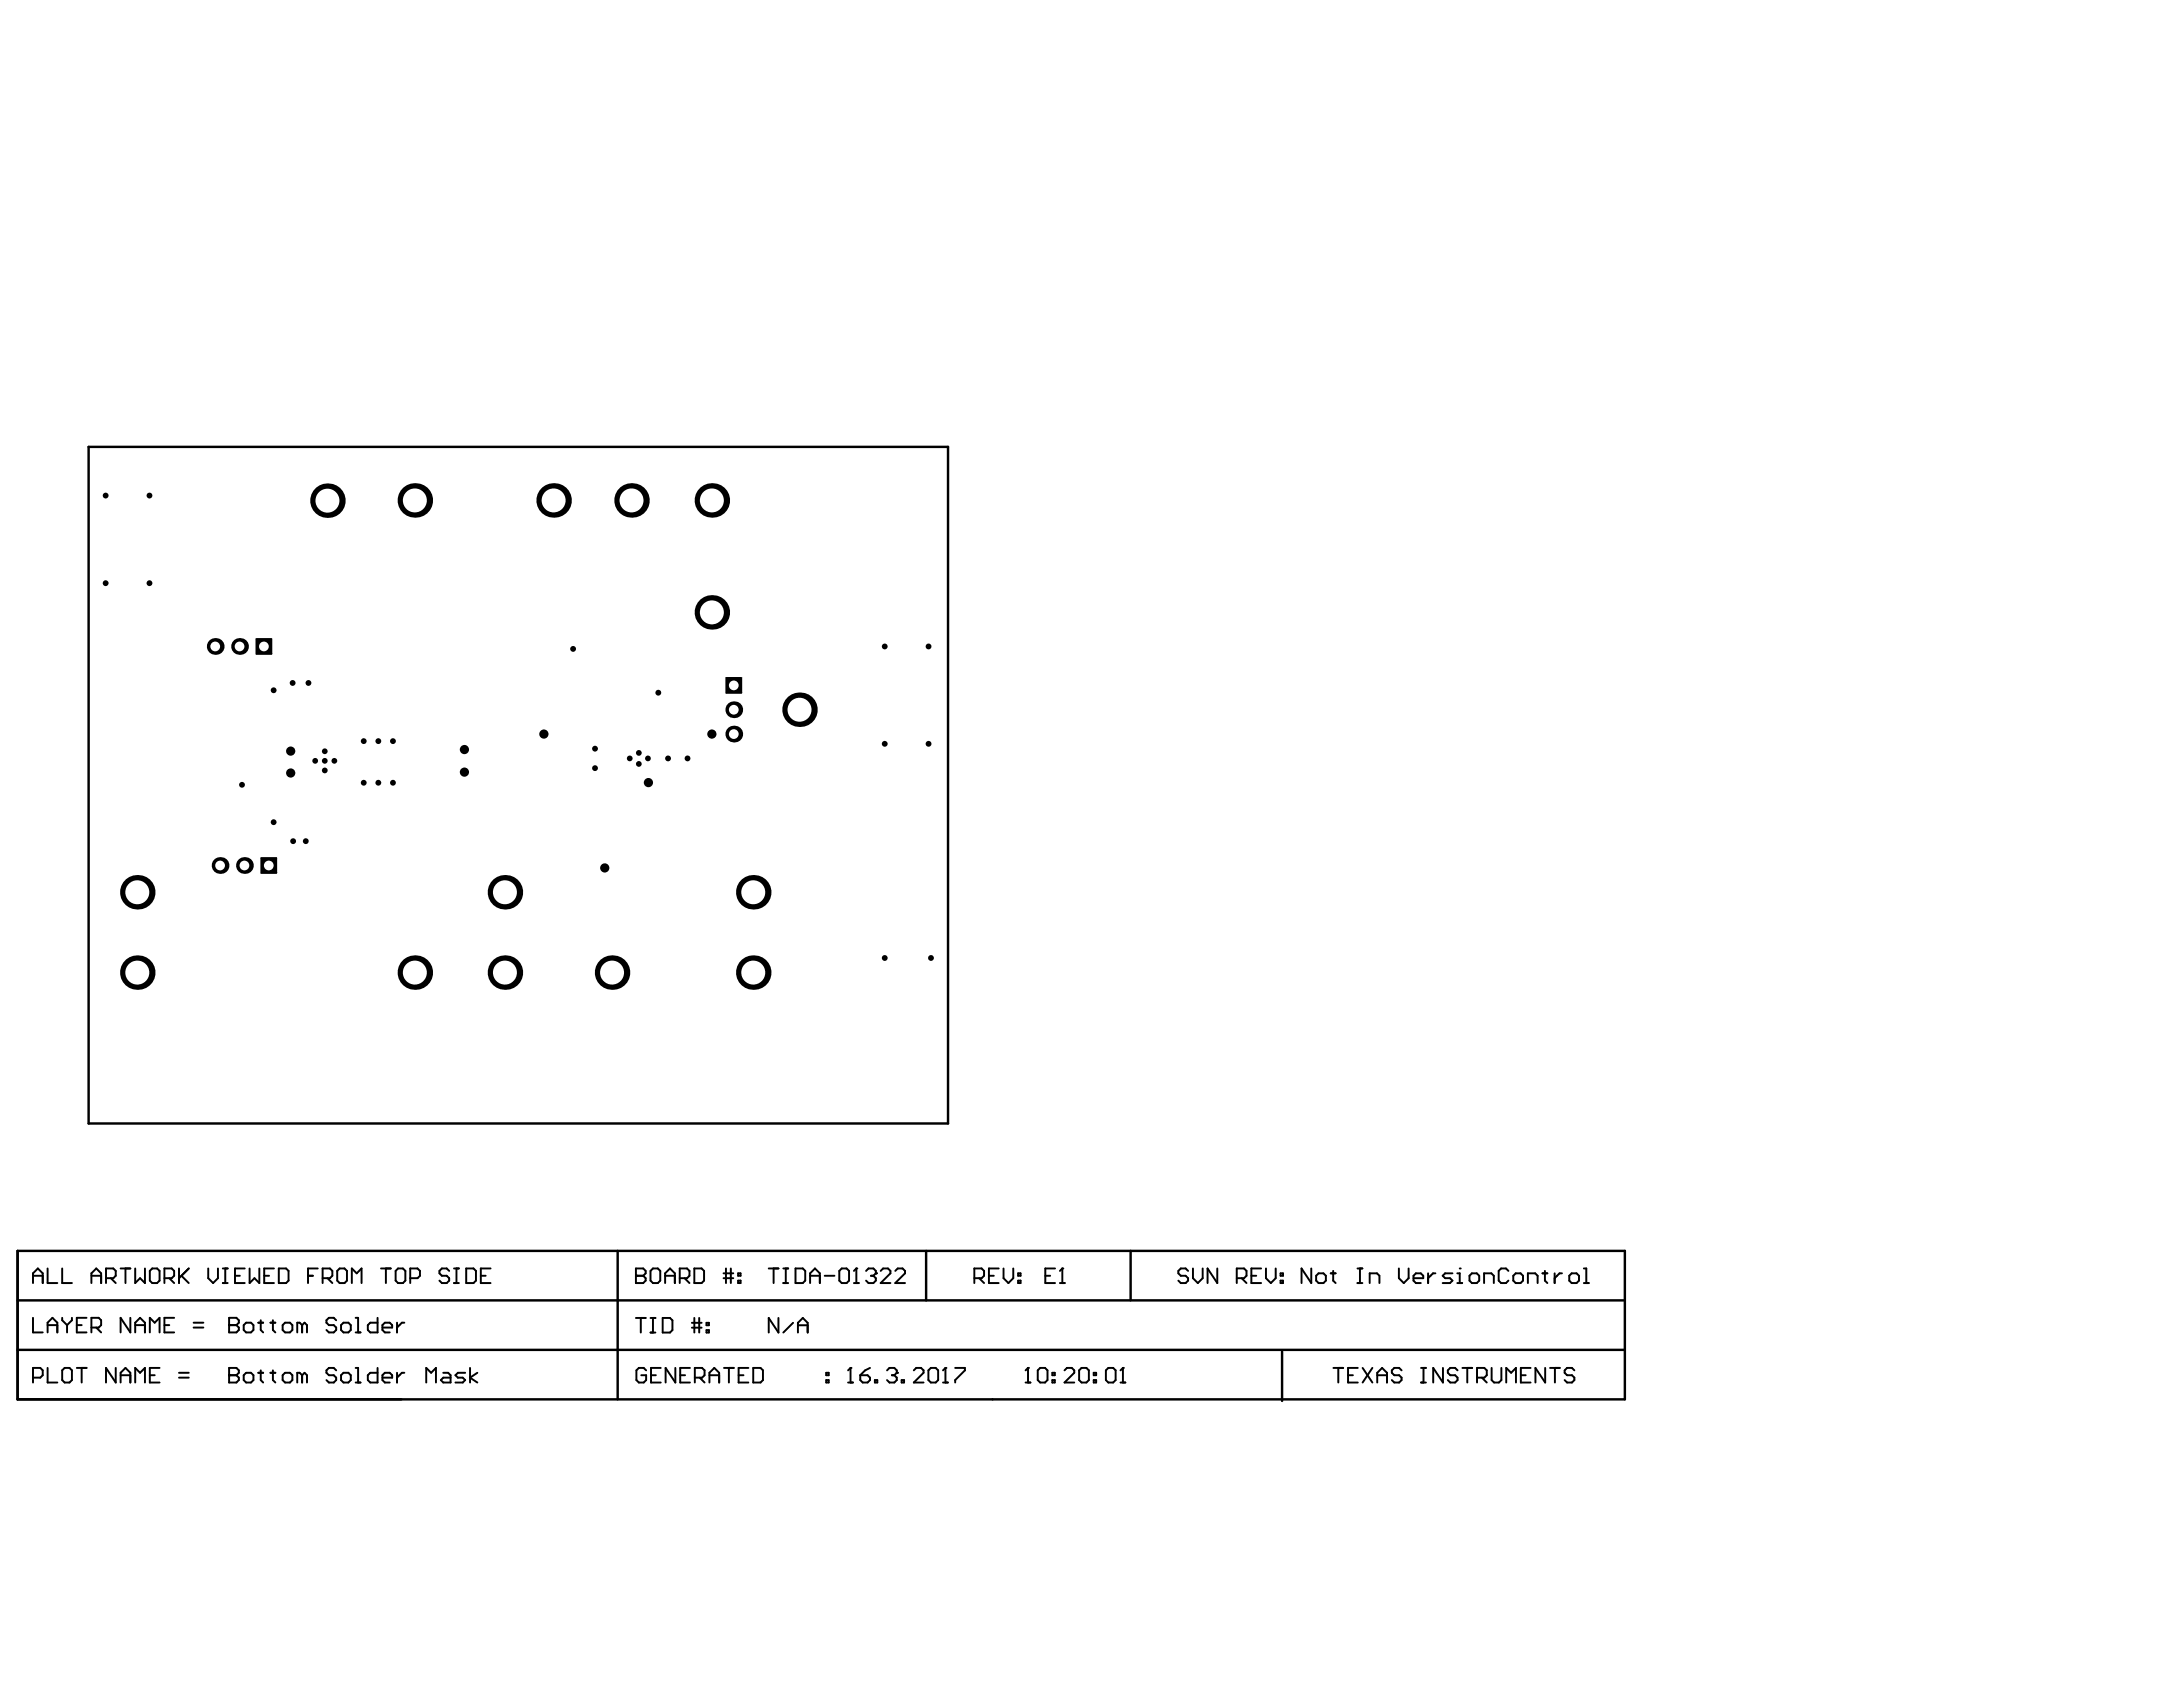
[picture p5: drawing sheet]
<svg xmlns="http://www.w3.org/2000/svg" width="279mm" height="216mm" viewBox="0 0 279 216" stroke-linecap="round" stroke-linejoin="round" font-family="sans-serif">
<path d="M11.3 57.2h110v86.6h-110zM2.2 160.1v19h205.8v-19h-205.7v19M2.2 172.8h205.7M2.2 166.4h205.8M79.1 160.1v19M118.5 160.1v6.3M144.7 160.1v6.3M164.1 173v6.3" fill="none" stroke="#000" stroke-width=".31"/>
<g fill="none" stroke="#000" stroke-width=".25">
<path d="M4.2 163.3h1.3M4.2 164.2v-1.2l.6-.7 .7 .7v1.2M4.2 168.7v1.8h1.3M4.2 176.3h1l.3-.3v-.6l-.3-.3h-1v1.8M6.1 162.3v1.9h1.2M6.1 170.5v-1.2l.6-.6 .6 .6v1.2M6.1 175.1v1.8h1.2M6.1 169.6h1.2M8 162.3v1.9h1.2M8 175.4l.3-.3h.6l.3 .3v1.2l-.3 .3h-.6l-.3-.3zM8 168.7v.3l.6 .6M8.6 169.6v.9"/>
<path d="M9.2 168.7v.3l-.6 .6M9.8 175.1h1.3M9.8 169.6h.7M10.5 175.1v1.8M11.1 168.7h-1.3v1.8h1.3M11.7 163.3h1.2M11.7 169.9h.9l.3-.3v-.6l-.3-.3h-.9v1.8M11.7 164.2v-1.2l.6-.7 .6 .7v1.2M12.3 169.9l.6 .6M13.6 163.6h.9l.3-.3v-.7l-.3-.3h-.9v1.9M14.2 163.6l.6 .6M14.8 175.1v1.8l-1.2-1.8v1.8"/>
<path d="M15.4 162.3h1.3M15.4 176.9v-1.2l.7-.6 .6 .6v1.2M15.4 176h1.3M16.1 162.3v1.9M16.7 168.7v1.8l-1.3-1.8v1.8M17.3 162.3v1.9l.6-.6 .7 .6v-1.9M17.3 170.5v-1.2l.6-.6 .7 .6v1.2M17.3 176.9v-1.8l.6 .6 .7-.6v1.8M17.3 169.6h1.3M19.2 162.6l.3-.3h.6l.3 .3v1.3l-.3 .3h-.6l-.3-.3zM19.2 176h.6M19.2 170.5v-1.8l.6 .6 .6-.6v1.8"/>
<path d="M20.4 175.1h-1.2v1.8h1.2M21 163.6h1l.3-.3v-.7l-.3-.3h-1v1.9M21 169.6h.7M21.7 163.6l.6 .6M22.3 168.7h-1.3v1.8h1.3M22.9 176.3h1.3M22.9 175.7h1.3M22.9 162.3v1.9M23.2 163.3l1 .9M24.2 162.3l-1.3 1.3M24.8 169.9h1.2M24.8 169.3h1.2"/>
<path d="M26.7 162.3v1.3l.6 .6 .6-.6v-1.3M28.5 164.2h.6M28.5 162.3h.6M28.8 162.3v1.9M29.3 176h.1M29.3 169.6h.1M29.3 175.1h1l.3 .3v.3l-.3 .3 .3 .3v.3l-.3 .3h-1zM29.3 176h1M29.3 168.7h1l.3 .3v.3l-.3 .3 .3 .3v.3l-.3 .3h-1zM29.3 169.6h1M30.1 163.3h.6M31.2 176l.3-.3h.6l.3 .3v.6l-.3 .3h-.6l-.3-.3z"/>
<path d="M31.2 169.6l.3-.3h.6l.3 .3v.6l-.3 .3h-.6l-.3-.3zM31.3 162.3h-1.2v1.9h1.2M31.9 162.3v1.9l.7-.6 .6 .6v-1.9M33.1 175.7h.6M33.1 169.3h.6M33.4 169v1.2l.3 .3M33.4 175.4v1.2l.3 .3M33.8 163.3h.6M34.6 175.7h.6M34.6 169.3h.6M34.9 169v1.2l.3 .3M34.9 175.4v1.2l.3 .3"/>
<path d="M35.1 162.3h-1.3v1.9h1.3M35.7 162.3h.9l.3 .3v1.3l-.3 .3h-.9zM36.2 176l.3-.3h.6l.3 .3v.6l-.3 .3h-.6l-.3-.3zM36.2 169.6l.3-.3h.6l.3 .3v.6l-.3 .3h-.6l-.3-.3zM38.7 176l-.3-.3h-.4v1.2M38.7 169.6l-.3-.3h-.4v1.2M38.7 169.6v.9M38.7 176v.9M38.7 176l.3-.3 .3 .3v.9M38.7 169.6l.3-.3 .3 .3v.9M39.4 163.3h.6M40.7 162.3h-1.3v1.9"/>
<path d="M41.3 163.6h.9l.3-.3v-.7l-.3-.3h-.9v1.9M41.9 163.6l.6 .6M43 175.4l-.3-.3h-.6l-.3 .3v.3l.3 .3h.6l.3 .3v.3l-.3 .3h-.6l-.3-.3M43 169l-.3-.3h-.6l-.3 .3v.3l.3 .3h.6l.3 .3v.3l-.3 .3h-.6l-.3-.3M43.2 162.6l.3-.3h.6l.3 .3v1.3l-.3 .3h-.6l-.3-.3zM43.7 176l.3-.3h.6l.3 .3v.6l-.3 .3h-.6l-.3-.3zM43.7 169.6l.3-.3h.6l.3 .3v.6l-.3 .3h-.6l-.3-.3zM45 164.2v-1.9l.7 .7 .6-.7v1.9M45.5 175.1h.3v1.8M45.5 176.9h.6M45.5 170.5h.6M45.5 168.7h.3v1.8"/>
<path d="M48.3 175.1v1.8h-.9l-.3-.3v-.6l.3-.3h.9M48.3 168.7v1.8h-.9l-.3-.3v-.6l.3-.3h.9M48.8 162.3h1.2M48.9 176.3h1.3v-.3l-.3-.3h-.6l-.4 .3v.6l.4 .3h.6M48.9 169.9h1.3v-.3l-.3-.3h-.6l-.4 .3v.6l.4 .3h.6M49.4 162.3v1.9M50.6 162.6l.3-.3h.7l.3 .3v1.3l-.3 .3h-.7l-.3-.3zM50.8 169.3v1.2M50.8 175.7v1.2M51.7 175.7h-.3l-.6 .6M51.7 169.3h-.3l-.6 .6M52.5 163.6h.9l.4-.3v-.7l-.4-.3h-.9v1.9"/>
<path d="M54.6 176.9v-1.8l.6 .6 .6-.6v1.8M56.7 175.7h.7l.3 .3v.9h-1l-.3-.3 .3-.3h1M57.5 162.6l-.3-.3h-.6l-.4 .3v.4l.4 .3h.6l.3 .3v.3l-.3 .3h-.6l-.4-.3M58.1 164.2h.6M58.1 162.3h.6M58.4 162.3v1.9M59.5 175.7h-.9l-.3 .3 .3 .3h.6l.3 .3-.3 .3h-.9M59.7 162.3h.9l.3 .3v1.3l-.3 .3h-.9zM60.2 175.1v1.8M61.1 175.7l-.9 .6 .9 .6M61.5 163.3h.7M62.8 162.3h-1.3v1.9h1.3"/>
<path d="M81.4 163.3h.1M81.4 162.3h.9l.3 .3v.4l-.3 .3 .3 .3v.3l-.3 .3h-.9zM81.4 163.3h.9M81.4 168.7h1.2M82 168.7v1.8M82.7 175.4l-.3-.3h-.6l-.3 .3v1.2l.3 .3h.6l.3-.3v-.6h-.6M83.3 162.6l.3-.3h.6l.3 .3v1.3l-.3 .3h-.6l-.3-.3zM83.3 168.7h.6M83.3 170.5h.6M83.3 176h.6M83.6 168.7v1.8M84.6 175.1h-1.3v1.8h1.3"/>
<path d="M84.8 168.7h1l.3 .3v1.2l-.3 .3h-1zM85.1 163.3h1.3M85.1 164.2v-1.2l.7-.7 .6 .7v1.2M86.4 175.1v1.8l-1.2-1.8v1.8M87 163.6h.9l.3-.3v-.7l-.3-.3h-.9v1.9M87.1 176h.6M87.6 163.6l.6 .6M88.3 175.1h-1.2v1.8h1.2M88.6 169.9h1.2M88.6 169.3h1.2M88.9 162.3h.9l.3 .3v1.3l-.3 .3h-.9zM88.9 168.7v1.8"/>
<path d="M88.9 176.3h1l.3-.3v-.6l-.3-.3h-1v1.8M89.5 168.7v1.8M89.6 176.3l.6 .6M90.4 170.2h.3v.3h-.3zM90.4 169.3h.3v.3h-.3zM90.8 176h1.2M90.8 176.9v-1.2l.6-.6 .6 .6v1.2M92.6 163h1.3M92.6 163.6h1.3M92.7 175.1h1.2M92.9 162.3v1.9M93.3 175.1v1.8"/>
<path d="M93.5 162.3v1.9M94.5 163.9h.3v.3h-.3zM94.5 163h.3v.3h-.3zM94.5 176h.7M95.8 175.1h-1.3v1.8h1.3M96.4 175.1h.9l.4 .3v1.2l-.4 .3h-.9zM98.4 162.3h1.2M99 162.3v1.9M99.6 168.7v1.8l-1.2-1.8v1.8M100.3 164.2h.6M100.3 162.3h.6M100.6 162.3v1.9"/>
<path d="M101.5 169.3l-1.2 1.2M101.8 162.3h.9l.4 .3v1.3l-.4 .3h-.9zM102.1 169.6h1.3M102.1 170.5v-1.2l.6-.6 .7 .6v1.2M103.7 163.3h1.2M103.7 164.2v-1.2l.6-.7 .6 .7v1.2M105.6 163.3h1.2M105.8 176.6h.3v.3h-.3zM105.8 175.7h.3v.3h-.3zM107.4 162.6l.3-.3h.7l.3 .3v1.3l-.3 .3h-.7l-.3-.3zM108.5 176.9h.7M108.9 175.1h.1"/>
<path d="M108.9 175.1v1.8M108.9 175.1l-.4 .3M109.3 164.2h.6M109.6 162.3h.1M109.6 162.3v1.9M109.6 162.3l-.3 .3M110.1 176h.9l.4 .3v.3l-.4 .3h-.6l-.3-.3zM110.8 162.6l.4-.3h.6l.3 .3v.4M111.4 175.1l-.7 .3-.6 .6M111.5 163.3h.3M111.8 163.3l.3 .3v.3l-.3 .3h-.6l-.4-.3M112 176.6h.3v.3h-.3z"/>
<path d="M112.1 163h.1M112.1 163l-.3 .3M112.7 162.6l.3-.3h.7l.3 .3v.4l-1.3 1.2h1.3M113.5 175.4l.3-.3h.7l.3 .3v.3M114.2 176h.3M114.5 176l.3 .3v.3l-.3 .3h-.7l-.3-.3M114.6 162.6l.3-.3h.6l.3 .3v.4l-1.2 1.2h1.2M114.8 175.7h.1M114.8 175.7l-.3 .3M115.4 176.6h.3v.3h-.3zM117 175.4l.3-.3h.6l.3 .3v.3l-1.2 1.2h1.2M118.8 175.4l.3-.3h.7l.3 .3v1.2l-.3 .3h-.7l-.3-.3z"/>
<path d="M120.7 176.9h.6M121 175.1h.1M121 175.1v1.8M121 175.1l-.3 .3M122.3 175.1h1.2v.3l-1.2 1.2v.3M124.7 163.6h.9l.3-.3v-.7l-.3-.3h-.9v1.9M125.3 163.6l.6 .6M126.6 163.3h.6M127.8 162.3h-1.2v1.9h1.2M128.4 162.3v1.3l.7 .6 .6-.6v-1.3M130.3 163.9h.3v.3h-.3zM130.3 163h.3v.3h-.3z"/>
<path d="M131.3 176.9h.6M131.6 175.1h.1M131.6 175.1v1.8M131.6 175.1l-.3 .3M132.8 175.4l.3-.3h.7l.3 .3v1.2l-.3 .3h-.7l-.3-.3zM133.8 163.3h.6M134.7 176.6h.3v.3h-.3zM134.7 175.7h.3v.3h-.3zM135 162.3h-1.2v1.9h1.2M135.7 164.2h.6M136 162.3h.1M136 162.3v1.9"/>
<path d="M136 162.3l-.3 .3M136.2 175.4l.4-.3h.6l.3 .3v.3l-1.3 1.2h1.3M138.1 175.4l.3-.3h.7l.3 .3v1.2l-.3 .3h-.7l-.3-.3zM140 176.6h.3v.3h-.3zM140 175.7h.3v.3h-.3zM141.5 175.4l.4-.3h.6l.3 .3v1.2l-.3 .3h-.6l-.4-.3zM143.4 176.9h.6M143.7 175.1h.1M143.7 175.1v1.8M143.7 175.1l-.3 .3M152.1 162.6l-.3-.3h-.7l-.3 .3v.4l.3 .3h.7l.3 .3v.3l-.3 .3h-.7l-.3-.3M152.7 162.3v1.3l.6 .6 .6-.6v-1.3"/>
<path d="M155.8 162.3v1.9l-1.2-1.9v1.9M158.3 163.6h.9l.3-.3v-.7l-.3-.3h-.9v1.9M158.9 163.6l.6 .6M160.2 163.3h.6M161.4 162.3h-1.2v1.9h1.2M162 162.3v1.3l.7 .6 .6-.6v-1.3M163.9 163.9h.3v.3h-.3zM163.9 163h.3v.3h-.3zM167.8 162.3v1.9l-1.2-1.9v1.9M168.5 163.3l.3-.3h.6l.3 .3v.6l-.3 .3h-.6l-.3-.3zM170.3 163h.6M170.6 162.6v1.3l.3 .3"/>
<path d="M170.7 175.1h1.2M171.3 175.1v1.8M172.5 176h.7M173.7 164.2h.7M173.7 162.3h.7M173.8 175.1h-1.3v1.8h1.3M174.1 162.3v1.9M174.4 175.1l1.2 1.8M175.3 164.2v-1.2h.9l.4 .3v.9M175.6 175.1l-1.2 1.8M176.3 176h1.2M176.3 176.9v-1.2l.6-.6 .6 .6v1.2"/>
<path d="M179 162.3v1.3l.7 .6 .6-.6v-1.3M179.4 175.4l-.3-.3h-.6l-.4 .3v.3l.4 .3h.6l.3 .3v.3l-.3 .3h-.6l-.4-.3M180.9 163.6h1.3v-.3l-.4-.3h-.6l-.3 .3v.6l.3 .3h.6M181.9 175.1h.6M181.9 176.9h.6M182.2 175.1v1.8M182.8 163v1.2M183.7 163h-.3l-.6 .6M184.7 175.1v1.8l-1.3-1.8v1.8M185.9 163h-.9l-.4 .3 .4 .3h.6l.3 .3-.3 .3h-1M186.5 164.2h.6M186.5 163h.3v1.2"/>
<path d="M186.6 175.4l-.4-.3h-.6l-.3 .3v.3l.3 .3h.6l.4 .3v.3l-.4 .3h-.6l-.3-.3M186.8 162.3h.1M187.2 175.1h1.2M187.8 175.1v1.8M188.4 163h.6l.3 .3v.6l-.3 .3h-.6l-.3-.3v-.6zM189 176.3h1l.3-.3v-.6l-.3-.3h-1v1.8M189.7 176.3l.6 .6M189.9 164.2v-1.2h1l.3 .3v.9M190.9 175.1v1.5l.3 .3h.6l.4-.3v-1.5M192.8 176.9v-1.8l.6 .6 .6-.6v1.8M193.1 162.6l-.4-.3h-.6l-.3 .3v1.3l.3 .3h.6l.4-.3M193.7 163.3l.3-.3h.6l.3 .3v.6l-.3 .3h-.6l-.3-.3z"/>
<path d="M194.7 176h.6M195.6 164.2v-1.2h.9l.3 .3v.9M195.9 175.1h-1.2v1.8h1.2M197.4 163h.6M197.7 162.6v1.3l.3 .3M197.8 175.1v1.8l-1.3-1.8v1.8M198.4 175.1h1.2M199 163v1.2M199 175.1v1.8M199.9 163h-.3l-.6 .6M200.8 163.3l.4-.3h.6l.3 .3v.6l-.3 .3h-.6l-.4-.3zM201.5 175.4l-.3-.3h-.6l-.3 .3v.3l.3 .3h.6l.3 .3v.3l-.3 .3h-.6l-.3-.3"/>
<path d="M202.7 164.2h.6M202.7 162.3h.3v1.9"/>
</g>
<g fill="#000">
<circle cx="13.5" cy="74.6" r=".37"/>
<circle cx="13.5" cy="63.4" r=".37"/>
<circle cx="19.1" cy="74.6" r=".37"/>
<circle cx="19.1" cy="63.4" r=".37"/>
<circle cx="35" cy="88.3" r=".37"/>
<circle cx="37.2" cy="98.9" r=".59"/>
<circle cx="37.2" cy="96.1" r=".59"/>
<circle cx="37.5" cy="87.4" r=".37"/>
<circle cx="39.5" cy="87.4" r=".37"/>
<circle cx="40.3" cy="97.4" r=".37"/>
<circle cx="41.6" cy="98.6" r=".37"/>
<circle cx="41.6" cy="97.4" r=".37"/>
<circle cx="41.6" cy="96.1" r=".37"/>
<circle cx="42.8" cy="97.4" r=".37"/>
<circle cx="46.6" cy="94.8" r=".37"/>
<circle cx="48.4" cy="94.8" r=".37"/>
<circle cx="50.3" cy="94.8" r=".37"/>
<circle cx="59.4" cy="95.9" r=".59"/>
<circle cx="59.4" cy="98.8" r=".59"/>
<circle cx="69.6" cy="93.9" r=".59"/>
<circle cx="73.4" cy="83" r=".37"/>
<circle cx="76.2" cy="98.3" r=".37"/>
<circle cx="76.2" cy="95.8" r=".37"/>
<circle cx="80.6" cy="97.1" r=".37"/>
<circle cx="81.8" cy="96.4" r=".37"/>
<circle cx="81.8" cy="97.8" r=".37"/>
<circle cx="82.9" cy="97.1" r=".37"/>
<circle cx="84.3" cy="88.7" r=".37"/>
<circle cx="85.5" cy="97.1" r=".37"/>
<circle cx="88" cy="97.1" r=".37"/>
<circle cx="91.1" cy="93.9" r=".59"/>
<circle cx="113.2" cy="95.2" r=".37"/>
<circle cx="113.2" cy="82.7" r=".37"/>
<circle cx="118.8" cy="82.7" r=".37"/>
<circle cx="118.8" cy="95.2" r=".37"/>
<circle cx="31" cy="100.4" r=".37"/>
<circle cx="35" cy="105.2" r=".37"/>
<circle cx="37.5" cy="107.7" r=".37"/>
<circle cx="39.1" cy="107.7" r=".37"/>
<circle cx="46.6" cy="100.2" r=".37"/>
<circle cx="48.4" cy="100.2" r=".37"/>
<circle cx="50.3" cy="100.2" r=".37"/>
<circle cx="77.4" cy="111.1" r=".59"/>
<circle cx="83" cy="100.2" r=".59"/>
<circle cx="17.6" cy="124.5" r="2.21"/>
<circle cx="113.2" cy="122.6" r=".37"/>
<circle cx="119.2" cy="122.6" r=".37"/>
</g>
<circle cx="17.6" cy="124.5" r="1.53" fill="#fff"/>
<circle cx="17.6" cy="114.2" r="2.21" fill="#000"/>
<circle cx="17.6" cy="114.2" r="1.53" fill="#fff"/>
<circle cx="27.5" cy="82.7" r="1.07" fill="#000"/>
<circle cx="27.5" cy="82.7" r=".62" fill="#fff"/>
<path d="M32.7 81.8l.1-.1h1.9l.2 .1v1.9l-.2 .1h-1.9l-.1-.1z" fill-rule="evenodd" fill="#000"/>
<g fill="#000">
<path d="M32.8 83.7v.1zM32.7 83.7h.1v.1z"/>
<path d="M32.7 81.8h.1zM32.7 81.7h.1v.1h-.1z"/>
<path d="M34.7 83.7h.2zM34.7 83.7h.2l-.2 .1z"/>
<path d="M34.7 81.7v.1zM34.7 81.7l.2 .1h-.2z"/>
</g>
<circle cx="33.8" cy="82.7" r=".62" fill="#fff"/>
<circle cx="53.1" cy="124.5" r="2.21" fill="#000"/>
<circle cx="53.1" cy="124.5" r="1.53" fill="#fff"/>
<circle cx="53.1" cy="64" r="2.21" fill="#000"/>
<circle cx="53.1" cy="64" r="1.53" fill="#fff"/>
<circle cx="64.6" cy="124.5" r="2.21" fill="#000"/>
<circle cx="64.6" cy="124.5" r="1.53" fill="#fff"/>
<circle cx="64.6" cy="114.2" r="2.21" fill="#000"/>
<circle cx="64.6" cy="114.2" r="1.53" fill="#fff"/>
<circle cx="78.3" cy="124.5" r="2.21" fill="#000"/>
<circle cx="78.3" cy="124.5" r="1.53" fill="#fff"/>
<circle cx="96.4" cy="124.5" r="2.21" fill="#000"/>
<circle cx="96.4" cy="124.5" r="1.53" fill="#fff"/>
<circle cx="96.4" cy="114.2" r="2.21" fill="#000"/>
<circle cx="96.4" cy="114.2" r="1.53" fill="#fff"/>
<circle cx="93.9" cy="93.9" r="1.07" fill="#000"/>
<circle cx="93.9" cy="93.9" r=".62" fill="#fff"/>
<path d="M92.8 86.8l.2-.2h1.9l.1 .2v1.9l-.1 .1h-1.9l-.2-.1z" fill-rule="evenodd" fill="#000"/>
<g fill="#000">
<path d="M92.8 86.8h.2zM92.9 86.7l.1-.1v.2h-.2z"/>
<path d="M93 88.7v.1zM92.8 88.7h.2v.1z"/>
<path d="M94.9 88.7h.1zM94.9 88.7h.1l-.1 .1z"/>
<path d="M94.9 86.6v.2zM94.9 86.6l.1 .2h-.1z"/>
</g>
<circle cx="93.9" cy="87.7" r=".62" fill="#fff"/>
<circle cx="28.2" cy="110.8" r="1.07" fill="#000"/>
<circle cx="28.2" cy="110.8" r=".62" fill="#fff"/>
<path d="M33.3 109.8l.1-.1h2l.1 .1v1.9l-.1 .1h-2l-.1-.1z" fill-rule="evenodd" fill="#000"/>
<g fill="#000">
<path d="M33.4 111.7v.1zM33.3 111.7h.1v.1z"/>
<path d="M33.3 109.8h.1zM33.4 109.7v.1h-.1z"/>
<path d="M35.4 111.7h.1zM35.4 111.7h.1l-.1 .1z"/>
<path d="M35.4 109.7v.1zM35.4 109.7l.1 .1h-.1z"/>
</g>
<circle cx="34.4" cy="110.8" r=".62" fill="#fff"/>
<circle cx="93.9" cy="90.8" r="1.07" fill="#000"/>
<circle cx="93.9" cy="90.8" r=".62" fill="#fff"/>
<circle cx="30.7" cy="82.7" r="1.07" fill="#000"/>
<circle cx="30.7" cy="82.7" r=".62" fill="#fff"/>
<circle cx="70.9" cy="64" r="2.21" fill="#000"/>
<circle cx="70.9" cy="64" r="1.53" fill="#fff"/>
<circle cx="41.9" cy="64.1" r="2.21" fill="#000"/>
<circle cx="41.9" cy="64.1" r="1.53" fill="#fff"/>
<circle cx="91.1" cy="78.4" r="2.21" fill="#000"/>
<circle cx="91.1" cy="78.4" r="1.53" fill="#fff"/>
<circle cx="80.8" cy="64" r="2.21" fill="#000"/>
<circle cx="80.8" cy="64" r="1.53" fill="#fff"/>
<circle cx="91.1" cy="64" r="2.21" fill="#000"/>
<circle cx="91.1" cy="64" r="1.53" fill="#fff"/>
<circle cx="31.3" cy="110.8" r="1.07" fill="#000"/>
<circle cx="31.3" cy="110.8" r=".62" fill="#fff"/>
<circle cx="102.3" cy="90.8" r="2.21" fill="#000"/>
<circle cx="102.3" cy="90.8" r="1.53" fill="#fff"/>
</svg>
